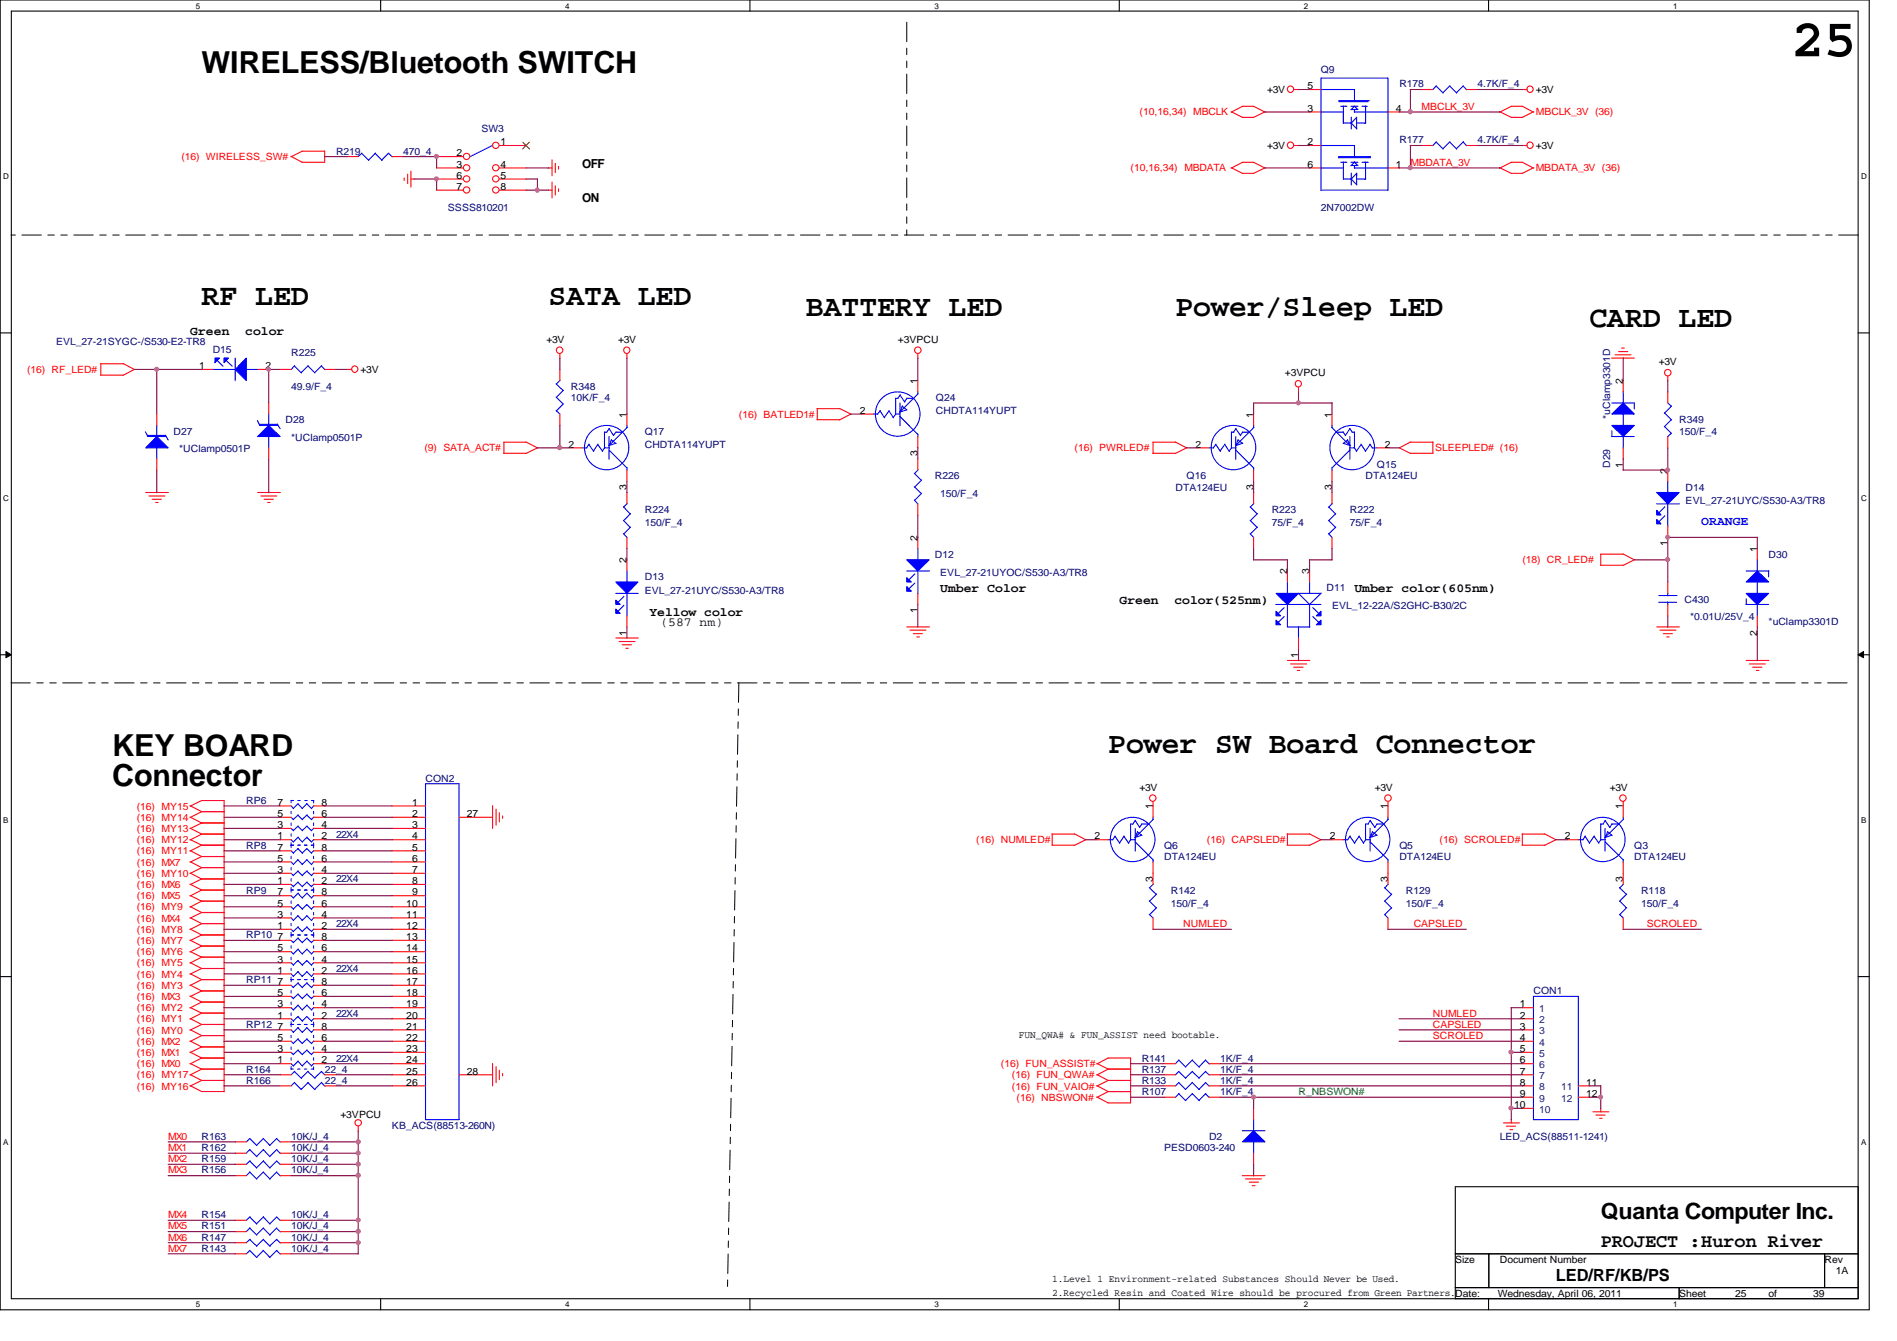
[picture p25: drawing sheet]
<svg xmlns="http://www.w3.org/2000/svg" width="297mm" height="210mm" viewBox="0 0 297 210" stroke-linecap="round" stroke-linejoin="round" font-family="sans-serif">
<defs><g id="words">
<text font-size="8.4" x="280.5" y="8.8">25</text>
<g font-size="4.7">
<text x="31.6" y="11.4">WIRELESS/Bluetooth SWITCH</text>
<text x="31.6" y="47.8">RF LED</text>
<text x="85.9" y="47.8">SATA LED</text>
<text x="126.2" y="49.5">BATTERY LED</text>
<text x="184.1" y="49.5">Power/Sleep LED</text>
<text x="248.9" y="51.2">CARD LED</text>
<text x="17.6" y="118.3">KEY BOARD</text>
<text x="173.5" y="117.9">Power SW Board Connector</text>
<text x="17.6" y="123">Connector</text>
</g>
<text font-size="3.5" x="250.7" y="190.8">Quanta Computer Inc.</text>
<text font-size="3" x="250.7" y="195.2">PROJECT :Huron River</text>
<text font-size="2.6" x="243.6" y="200.4">LED/RF/KB/PS</text>
<g font-size="1.9">
<text x="91.1" y="26.3">OFF</text>
<text x="91.1" y="31.6">ON</text>
<text x="29.8" y="52.4">Green</text>
<text x="38.4" y="52.4">color</text>
<text x="147.2" y="92.7">Umber Color</text>
<text x="175.3" y="94.5">Green</text>
<text x="183.9" y="94.5">color(525nm)</text>
<text x="212.1" y="92.7">Umber color(605nm)</text>
<text x="101.7" y="96.4">Yellow color</text>
<text x="103.4" y="97.9">(587 nm)</text>
</g>
<text font-size="1.9" fill="#00f" x="266.4" y="82.2">ORANGE</text>
<g font-size="1.6" fill="#000080">
<text x="206.8" y="11.4">Q9</text>
<text x="219.1" y="13.7">R178</text>
<text x="231.3" y="13.7">4.7K/F_4</text>
<text x="75.4" y="20.7">SW3</text>
<text x="219.1" y="22.4">R177</text>
<text x="231.3" y="22.4">4.7K/F_4</text>
<text x="52.6" y="24.2">R219</text>
<text x="63.1" y="24.2">470_4</text>
<text x="70.1" y="33">SSSS810201</text>
<text x="206.8" y="33">2N7002DW</text>
<text x="8.8" y="54">EVL_27-21SYGC-/S530-E2-TR8</text>
<text x="33.3" y="55.2">D15</text>
<text x="45.6" y="55.8">R225</text>
<text x="45.6" y="61">49.9/F_4</text>
<text x="89.4" y="61">R348</text>
<text x="89.4" y="62.8">10K/F_4</text>
<text x="146.6" y="62.8">Q24</text>
<text x="146.6" y="64.9">CHDTA114YUPT</text>
<text x="252.1" y="65.5" transform="rotate(-90 252.1 65.5)">*uClamp3301D</text>
<text x="27.2" y="68">D27</text>
<text x="28.1" y="70.8">*UClamp0501P</text>
<text x="44.7" y="66.3">D28</text>
<text x="45.6" y="69.1">*UClamp0501P</text>
<text x="101" y="68">Q17</text>
<text x="101" y="70.1">CHDTA114YUPT</text>
<text x="262.9" y="66.3">R349</text>
<text x="262.9" y="68">150/F_4</text>
<text x="146.4" y="75">R226</text>
<text x="147.2" y="77.9">150/F_4</text>
<text x="184.1" y="76.8">DTA124EU</text>
<text x="185.8" y="75">Q16</text>
<text x="213.8" y="75">DTA124EU</text>
<text x="215.6" y="73.3">Q15</text>
<text x="252.1" y="73.2" transform="rotate(-90 252.1 73.2)">D29</text>
<text x="263.9" y="76.8">D14</text>
<text x="101" y="80.3">R224</text>
<text x="101" y="82.4">150/F_4</text>
<text x="199.1" y="80.3">R223</text>
<text x="199.1" y="82.4">75/F_4</text>
<text x="211.4" y="80.3">R222</text>
<text x="211.4" y="82.4">75/F_4</text>
<text x="263.9" y="78.9">EVL_27-21UYC/S530-A3/TR8</text>
<text x="146.4" y="87.3">D12</text>
<text x="276.9" y="87.3">D30</text>
<text x="101" y="90.8">D13</text>
<text x="101" y="92.9">EVL_27-21UYC/S530-A3/TR8</text>
<text x="147.2" y="90.1">EVL_27-21UYOC/S530-A3/TR8</text>
<text x="207.7" y="92.5">D11</text>
<text x="208.6" y="95.4">EVL_12-22A/S2GHC-B30/2C</text>
<text x="263.8" y="94.3">C430</text>
<text x="264.7" y="97.1">*0.01U/25V_4</text>
<text x="276.9" y="97.8">*uClamp3301D</text>
<text x="38.6" y="125.9">RP6</text>
<text x="66.6" y="122.3">CON2</text>
<text x="52.6" y="131.1">22X4</text>
<text x="38.6" y="132.9">RP8</text>
<text x="182.3" y="132.9">Q6</text>
<text x="182.3" y="134.6">DTA124EU</text>
<text x="219.1" y="132.9">Q5</text>
<text x="219.1" y="134.6">DTA124EU</text>
<text x="255.9" y="132.9">Q3</text>
<text x="255.9" y="134.6">DTA124EU</text>
<text x="38.6" y="139.9">RP9</text>
<text x="52.6" y="138.1">22X4</text>
<text x="183.3" y="139.9">R142</text>
<text x="183.3" y="142">150/F_4</text>
<text x="220.1" y="139.9">R129</text>
<text x="220.1" y="142">150/F_4</text>
<text x="257" y="139.9">R118</text>
<text x="257" y="142">150/F_4</text>
<text x="38.6" y="146.9">RP10</text>
<text x="52.6" y="145.1">22X4</text>
<text x="38.6" y="153.9">RP11</text>
<text x="52.6" y="152.1">22X4</text>
<text x="240.1" y="155.7">CON1</text>
<text x="38.6" y="160.9">RP12</text>
<text x="52.6" y="159.2">22X4</text>
<text x="38.6" y="167.9">R164</text>
<text x="50.8" y="167.9">22_4</text>
<text x="52.6" y="166.2">22X4</text>
<text x="178.8" y="166.2">R141</text>
<text x="178.8" y="167.9">R137</text>
<text x="191" y="166.2">1K/F_4</text>
<text x="191" y="167.9">1K/F_4</text>
<text x="38.6" y="169.7">R166</text>
<text x="50.8" y="169.7">22_4</text>
<text x="178.8" y="171.4">R107</text>
<text x="178.8" y="169.7">R133</text>
<text x="191" y="171.4">1K/F_4</text>
<text x="191" y="169.7">1K/F_4</text>
<text x="31.6" y="178.4">R163</text>
<text x="45.6" y="178.4">10K/J_4</text>
<text x="61.4" y="176.7">KB_ACS(88513-260N)</text>
<text x="189.3" y="178.4">D2</text>
<text x="234.9" y="178.4">LED_ACS(88511-1241)</text>
<text x="31.6" y="180.2">R162</text>
<text x="31.6" y="181.9">R159</text>
<text x="31.6" y="183.7">R156</text>
<text x="45.6" y="180.2">10K/J_4</text>
<text x="45.6" y="181.9">10K/J_4</text>
<text x="45.6" y="183.7">10K/J_4</text>
<text x="182.3" y="180.2">PESD0603-240</text>
<text x="31.6" y="190.7">R154</text>
<text x="45.6" y="190.7">10K/J_4</text>
<text x="31.6" y="192.4">R151</text>
<text x="31.6" y="196">R143</text>
<text x="31.6" y="194.2">R147</text>
<text x="45.6" y="192.4">10K/J_4</text>
<text x="45.6" y="196">10K/J_4</text>
<text x="45.6" y="194.2">10K/J_4</text>
</g>
<g font-size="1.6">
<text x="198.4" y="14.6">+3V</text>
<text x="204.7" y="14">5</text>
<text x="204.7" y="17.5">3</text>
<text x="218.6" y="17.5">4</text>
<text x="240.5" y="14.6">+3V</text>
<text x="78.4" y="22.7">1</text>
<text x="198.4" y="23.3">+3V</text>
<text x="204.7" y="22.7">2</text>
<text x="240.5" y="23.3">+3V</text>
<text x="71.5" y="24.5">2</text>
<text x="71.5" y="26.2">3</text>
<text x="71.5" y="28">6</text>
<text x="71.5" y="29.7">7</text>
<text x="78.4" y="26.2">4</text>
<text x="78.4" y="28">5</text>
<text x="78.4" y="29.7">8</text>
<text x="204.7" y="26.2">6</text>
<text x="218.6" y="26.2">1</text>
<text x="85.6" y="53.6">+3V</text>
<text x="96.8" y="53.6">+3V</text>
<text x="140.6" y="53.6">+3VPCU</text>
<text x="31.2" y="57.8">1</text>
<text x="41.6" y="57.8">2</text>
<text x="56.5" y="58.4">+3V</text>
<text x="201.2" y="58.9">+3VPCU</text>
<text x="259.8" y="57.1">+3V</text>
<text x="98.1" y="65.4" transform="rotate(-90 98.1 65.4)">1</text>
<text x="134.6" y="64.8">2</text>
<text x="143.7" y="60.1" transform="rotate(-90 143.7 60.1)">1</text>
<text x="196.3" y="65.4" transform="rotate(-90 196.3 65.4)">1</text>
<text x="208.5" y="65.4" transform="rotate(-90 208.5 65.4)">1</text>
<text x="254.1" y="60.1" transform="rotate(-90 254.1 60.1)">2</text>
<text x="89" y="70.1">2</text>
<text x="143.7" y="71.4" transform="rotate(-90 143.7 71.4)">3</text>
<text x="187.2" y="70.1">2</text>
<text x="216.8" y="70.1">2</text>
<text x="98.1" y="76.7" transform="rotate(-90 98.1 76.7)">3</text>
<text x="196.3" y="76.7" transform="rotate(-90 196.3 76.7)">3</text>
<text x="208.5" y="76.7" transform="rotate(-90 208.5 76.7)">3</text>
<text x="254.1" y="73.2" transform="rotate(-90 254.1 73.2)">1</text>
<text x="261.1" y="74.1" transform="rotate(-90 261.1 74.1)">2</text>
<text x="98.1" y="88.1" transform="rotate(-90 98.1 88.1)">2</text>
<text x="143.7" y="84.6" transform="rotate(-90 143.7 84.6)">2</text>
<text x="201.5" y="89.9" transform="rotate(-90 201.5 89.9)">2</text>
<text x="205" y="89.9" transform="rotate(-90 205 89.9)">3</text>
<text x="261.1" y="85.4" transform="rotate(-90 261.1 85.4)">1</text>
<text x="275.1" y="86.4" transform="rotate(-90 275.1 86.4)">1</text>
<text x="143.7" y="96" transform="rotate(-90 143.7 96)">1</text>
<text x="98.1" y="99.5" transform="rotate(-90 98.1 99.5)">1</text>
<text x="275.1" y="99.5" transform="rotate(-90 275.1 99.5)">2</text>
<text x="203.3" y="103" transform="rotate(-90 203.3 103)">1</text>
<text x="178.4" y="123.7">+3V</text>
<text x="215.3" y="123.7">+3V</text>
<text x="252" y="123.7">+3V</text>
<text x="43.5" y="131.4">1</text>
<text x="43.5" y="129.6">3</text>
<text x="43.5" y="127.9">5</text>
<text x="43.5" y="126.1">7</text>
<text x="50.3" y="131.4">2</text>
<text x="50.3" y="129.6">4</text>
<text x="50.3" y="127.9">6</text>
<text x="50.3" y="126.1">8</text>
<text x="64.5" y="129.6">3</text>
<text x="64.5" y="131.4">4</text>
<text x="64.5" y="127.9">2</text>
<text x="64.5" y="126.1">1</text>
<text x="73.1" y="127.9">27</text>
<text x="171.4" y="131.4">2</text>
<text x="180.5" y="126.7" transform="rotate(-90 180.5 126.7)">1</text>
<text x="208.2" y="131.4">2</text>
<text x="217.3" y="126.7" transform="rotate(-90 217.3 126.7)">1</text>
<text x="245" y="131.4">2</text>
<text x="254.1" y="126.7" transform="rotate(-90 254.1 126.7)">1</text>
<text x="43.5" y="136.7">3</text>
<text x="43.5" y="134.9">5</text>
<text x="43.5" y="133.1">7</text>
<text x="50.3" y="136.7">4</text>
<text x="50.3" y="134.9">6</text>
<text x="50.3" y="133.1">8</text>
<text x="64.5" y="133.1">5</text>
<text x="64.5" y="134.9">6</text>
<text x="64.5" y="136.7">7</text>
<text x="43.5" y="138.4">1</text>
<text x="43.5" y="143.6">3</text>
<text x="43.5" y="141.9">5</text>
<text x="43.5" y="140.2">7</text>
<text x="50.3" y="138.4">2</text>
<text x="50.3" y="143.6">4</text>
<text x="50.3" y="141.9">6</text>
<text x="50.3" y="140.2">8</text>
<text x="63.6" y="141.9">10</text>
<text x="63.6" y="143.6">11</text>
<text x="64.5" y="140.2">9</text>
<text x="64.5" y="138.4">8</text>
<text x="180.5" y="138" transform="rotate(-90 180.5 138)">3</text>
<text x="217.3" y="138" transform="rotate(-90 217.3 138)">3</text>
<text x="254.1" y="138" transform="rotate(-90 254.1 138)">3</text>
<text x="43.5" y="145.4">1</text>
<text x="43.5" y="148.9">5</text>
<text x="43.5" y="147.2">7</text>
<text x="50.3" y="145.4">2</text>
<text x="50.3" y="148.9">6</text>
<text x="50.3" y="147.2">8</text>
<text x="63.6" y="145.4">12</text>
<text x="63.6" y="147.2">13</text>
<text x="63.6" y="148.9">14</text>
<text x="43.5" y="152.4">1</text>
<text x="43.5" y="150.7">3</text>
<text x="43.5" y="155.9">5</text>
<text x="43.5" y="154.2">7</text>
<text x="50.3" y="152.4">2</text>
<text x="50.3" y="150.7">4</text>
<text x="50.3" y="155.9">6</text>
<text x="50.3" y="154.2">8</text>
<text x="63.6" y="150.7">15</text>
<text x="63.6" y="152.4">16</text>
<text x="63.6" y="154.2">17</text>
<text x="63.6" y="155.9">18</text>
<text x="43.5" y="159.4">1</text>
<text x="43.5" y="157.7">3</text>
<text x="43.5" y="161.2">7</text>
<text x="50.3" y="159.4">2</text>
<text x="50.3" y="157.7">4</text>
<text x="50.3" y="161.2">8</text>
<text x="63.6" y="157.7">19</text>
<text x="63.6" y="159.4">20</text>
<text x="63.6" y="161.2">21</text>
<text x="238" y="157.7">1</text>
<text x="238" y="159.4">2</text>
<text x="238" y="161.2">3</text>
<text x="43.5" y="166.5">1</text>
<text x="43.5" y="164.7">3</text>
<text x="43.5" y="162.9">5</text>
<text x="50.3" y="166.5">2</text>
<text x="50.3" y="164.7">4</text>
<text x="50.3" y="162.9">6</text>
<text x="63.6" y="162.9">22</text>
<text x="63.6" y="164.7">23</text>
<text x="63.6" y="166.5">24</text>
<text x="159.5" y="162.4">FUN_QWA# &amp; FUN_ASSIST need bootable.</text>
<text x="238" y="162.9">4</text>
<text x="238" y="164.7">5</text>
<text x="238" y="166.5">6</text>
<text x="63.6" y="168.2">25</text>
<text x="63.6" y="169.9">26</text>
<text x="73.1" y="168.2">28</text>
<text x="237.1" y="173.4">10</text>
<text x="238" y="168.2">7</text>
<text x="238" y="169.9">8</text>
<text x="238" y="171.7">9</text>
<text x="248.4" y="169.9">11</text>
<text x="248.4" y="171.7">12</text>
<text x="53.3" y="174.9">+3VPCU</text>
<text x="227.9" y="197.7">Size</text>
<text x="234.9" y="197.7">Document Number</text>
<text x="285.7" y="197.7">Rev</text>
<text x="164.8" y="200.7">1.Level 1 Environment-related Substances Should Never be Used.</text>
<text x="164.8" y="202.9">2.Recycled Resin and Coated Wire should be procured from Green Partners.Date:</text>
<text x="234.5" y="203">Wednesday, April 06, 2011</text>
<text x="262.9" y="203">Sheet</text>
<text x="271.7" y="203">25</text>
<text x="276.9" y="203">of</text>
<text x="283.9" y="203">39</text>
<text x="287.4" y="199.5">1A</text>
</g>
<g font-size="1.6" fill="#f00">
<text x="222.6" y="17.2">MBCLK_3V</text>
<text x="178.4" y="18.1">(10,16,34) MBCLK</text>
<text x="240.5" y="18.1">MBCLK_3V (36)</text>
<text x="28.4" y="25.1">(16) WIRELESS_SW#</text>
<text x="177" y="26.8">(10,16,34) MBDATA</text>
<text x="220.8" y="26">MBDATA_3V</text>
<text x="240.5" y="26.8">MBDATA_3V (36)</text>
<text x="4.2" y="58.4">(16) RF_LED#</text>
<text x="115.7" y="65.4">(16) BATLED1#</text>
<text x="66.5" y="70.7">(9) SATA_ACT#</text>
<text x="168.3" y="70.7">(16) PWRLED#</text>
<text x="224.7" y="70.7">SLEEPLED# (16)</text>
<text x="238.4" y="88.2">(18) CR_LED#</text>
<text x="21.4" y="132">(16) MY12</text>
<text x="21.4" y="130.3">(16) MY13</text>
<text x="21.4" y="128.5">(16) MY14</text>
<text x="21.4" y="126.7">(16) MY15</text>
<text x="152.9" y="132">(16) NUMLED#</text>
<text x="189" y="132">(16) CAPSLED#</text>
<text x="225.4" y="132">(16) SCROLED#</text>
<text x="21.4" y="137.2">(16) MY10</text>
<text x="21.4" y="133.7">(16) MY11</text>
<text x="21.4" y="135.5">(16) MX7</text>
<text x="21.4" y="139">(16) MX6</text>
<text x="21.4" y="142.5">(16) MY9</text>
<text x="21.4" y="140.8">(16) MX5</text>
<text x="21.4" y="146">(16) MY8</text>
<text x="21.4" y="144.3">(16) MX4</text>
<text x="21.4" y="149.5">(16) MY6</text>
<text x="21.4" y="147.8">(16) MY7</text>
<text x="185.3" y="145.1">NUMLED</text>
<text x="221.4" y="145.1">CAPSLED</text>
<text x="257.8" y="145.1">SCROLED</text>
<text x="21.4" y="153">(16) MY4</text>
<text x="21.4" y="151.3">(16) MY5</text>
<text x="21.4" y="154.8">(16) MY3</text>
<text x="21.4" y="160">(16) MY1</text>
<text x="21.4" y="158.3">(16) MY2</text>
<text x="21.4" y="156.5">(16) MX3</text>
<text x="21.4" y="161.8">(16) MY0</text>
<text x="224.4" y="160.9">CAPSLED</text>
<text x="224.4" y="159.2">NUMLED</text>
<text x="21.4" y="167">(16) MX0</text>
<text x="21.4" y="165.3">(16) MX1</text>
<text x="21.4" y="163.5">(16) MX2</text>
<text x="156.7" y="167">(16) FUN_ASSIST#</text>
<text x="224.4" y="162.6">SCROLED</text>
<text x="21.4" y="168.8">(16) MY17</text>
<text x="21.4" y="170.6">(16) MY16</text>
<text x="158.5" y="168.8">(16) FUN_QWA#</text>
<text x="158.5" y="170.6">(16) FUN_VAIO#</text>
<text x="159.2" y="172.3">(16) NBSWON#</text>
<text x="26.3" y="178.4">MX0</text>
<text x="26.3" y="183.7">MX3</text>
<text x="26.3" y="181.9">MX2</text>
<text x="26.3" y="180.2">MX1</text>
<text x="26.3" y="190.7">MX4</text>
<text x="26.3" y="192.4">MX5</text>
<text x="26.3" y="194.2">MX6</text>
<text x="26.3" y="196">MX7</text>
</g>
<g font-size="1.6" fill="#004080">
<text x="241" y="158.5">1</text>
<text x="241" y="160.2">2</text>
<text x="241" y="161.9">3</text>
<text x="241" y="163.7">4</text>
<text x="241" y="165.4">5</text>
<text x="241" y="167.2">6</text>
<text x="241" y="169">7</text>
<text x="241" y="170.7">8</text>
<text x="241" y="172.5">9</text>
<text x="244.5" y="170.7">11</text>
<text x="244.5" y="172.5">12</text>
<text x="241" y="174.2">10</text>
</g>
<text font-size="1.6" fill="#008000" x="203.3" y="171.4">R_NBSWON#</text>
<g font-size="1.3">
<text x="30.7" y="1.4">5</text>
<text x="88.5" y="1.4">4</text>
<text x="146.3" y="1.4">3</text>
<text x="204.2" y="1.4">2</text>
<text x="262" y="1.4">1</text>
<text x=".5" y="28.1">D</text>
<text x="291.4" y="28.1">D</text>
<text x=".5" y="78.4">C</text>
<text x="291.4" y="78.4">C</text>
<text x=".5" y="128.8">B</text>
<text x="291.4" y="128.8">B</text>
<text x=".5" y="179.2">A</text>
<text x="291.4" y="179.2">A</text>
<text x="30.7" y="204.6">5</text>
<text x="88.5" y="204.6">4</text>
<text x="146.3" y="204.6">3</text>
<text x="204.2" y="204.6">2</text>
<text x="262" y="204.6">1</text>
</g>
</g></defs>
<path d="M0 0h292.7v205h-292.7zM1.8 1.7h289.2v201.6h-289.2z" fill="none" stroke="#000" stroke-width=".17"/>
<g fill="#fff">
<path d="M30.7 .2h.7v1.4h-.7z"/>
<path d="M30.7 203.5h.7v1.4h-.7z"/>
</g>
<path d="M59.6 0v1.7M59.6 203.3v1.7" fill="none" stroke="#000" stroke-width=".17"/>
<g fill="#fff">
<path d="M88.5 .2h.7v1.4h-.7z"/>
<path d="M88.5 203.5h.7v1.4h-.7z"/>
</g>
<path d="M117.4 0v1.7M117.4 203.3v1.7" fill="none" stroke="#000" stroke-width=".17"/>
<g fill="#fff">
<path d="M146.3 .2h.7v1.4h-.7z"/>
<path d="M146.3 203.5h.7v1.4h-.7z"/>
</g>
<path d="M175.3 0v1.7M175.3 203.3v1.7" fill="none" stroke="#000" stroke-width=".17"/>
<g fill="#fff">
<path d="M204.2 .2h.6v1.4h-.6z"/>
<path d="M204.2 203.5h.6v1.4h-.6z"/>
</g>
<path d="M233.1 0v1.7M233.1 203.3v1.7" fill="none" stroke="#000" stroke-width=".17"/>
<g fill="#fff">
<path d="M262 .2h.7v1.4h-.7z"/>
<path d="M262 203.5h.7v1.4h-.7z"/>
<path d="M.5 26.9h.9v1.4h-.9z"/>
<path d="M291.4 26.9h.9v1.4h-.9z"/>
<path d="M.5 77.3h.9v1.4h-.9z"/>
<path d="M291.4 77.3h.9v1.4h-.9z"/>
</g>
<path d="M0 52.1h1.8M291 52.1h1.7" fill="none" stroke="#000" stroke-width=".17"/>
<g fill="#fff">
<path d="M.5 127.7h.8v1.4h-.8z"/>
<path d="M291.4 127.7h.8v1.4h-.8z"/>
</g>
<path d="M0 102.5h1.8M291 102.5h1.7" fill="none" stroke="#000" stroke-width=".17"/>
<path d="M.9 102l.9 .5-.9 .5zM291 102.5l.8-.5v1z" fill="#000"/>
<path d="M.9 102l.9 .5-.9 .5zM291 102.5l.8-.5v1z" fill="none" stroke="#000" stroke-width=".16"/>
<g fill="#fff">
<path d="M.5 178.1h.8v1.4h-.8z"/>
<path d="M291.4 178.1h.8v1.4h-.8z"/>
</g>
<path d="M0 152.9h1.8M291 152.9h1.7M227.9 185.8h63.1v17.5h-63.1zM227.9 196.3h63.1M233.1 196.3v5.2M285.7 196.3v5.2M227.9 201.5h63.1M262.9 201.5v1.8" fill="none" stroke="#000" stroke-width=".17"/>
<path d="M142 3.5v33.3M291 36.8h-289.3M115.7 106.9l-1.8 94.7M289.2 106.9h-287.5" fill="none" stroke="#000" stroke-width=".16" stroke-dasharray="3 1 1 1 1 1"/>
<g fill="none" stroke="#f00" stroke-width=".17">
<path d="M192.8 17.5l1.8 .9M194.5 16.6h1.8l1.8 1M194.6 16.6l-1.8 1M198.1 17.5l-1.8 .9h-1.8M202.6 14h.8M234.8 17.5l1.8 .9h1.8M238.3 14h.8M238.4 16.6l1.8 1M238.4 16.6h-1.8l-1.8 1M240.2 17.5l-1.8 .9M45.5 24.5l1.8 .9M47.3 23.7h3.5"/>
<path d="M47.3 23.7l-1.8 .9M50.8 23.6v1.8h-3.5M63.3 27.9v.3M63.8 27.3v1.4M64.3 26.8v2.5M64.3 28h.6M85.8 29.8h.6M85.8 26.3h.6M86.4 25v2.5M86.4 28.5v2.5M86.9 25.6v1.4M86.9 29.1v1.4"/>
<path d="M87.5 26v.5M87.5 29.5v.5M192.8 26.2l1.8 .9M194.5 25.4h1.8l1.8 .9M194.6 25.4l-1.8 .9M198.1 26.2l-1.8 .9h-1.8M202.6 22.8h.8M234.8 26.2l1.8 .9h1.8M238.3 22.8h.8M238.4 25.4l1.8 .9M238.4 25.4h-1.8l-1.8 .9M240.2 26.2l-1.8 .9"/>
<path d="M15.7 58.7h3.6M15.7 56.9h3.6M15.8 56.9v1.8M19.3 56.9l1.7 .9-1.7 1M54.3 57.8h.8M87.7 55.4v.7M98.2 55.4v.7M143.7 55.4v.7M252.3 56h3.6M252.9 55.5h2.5M253.4 55h1.5M253.9 54.5h.4"/>
<path d="M261.2 58.9v.7M22.8 77.1h3.6M23.3 77.6h2.5M23.8 78.1h1.5M24.4 78.7h.4M40.3 77.1h3.6M40.8 77.6h2.5M41.4 78.1h1.4M41.9 78.7h.4M78.9 69.2h3.5M78.9 71h3.5M78.9 69.2v1.8"/>
<path d="M82.3 69.2l1.9 .9-1.9 .9M127.9 65.7h3.6M127.9 64h3.6M128 63.9v1.8M131.4 63.9l1.8 .9-1.8 .9M180.5 69.2h3.6M180.5 71h3.6M180.5 69.2v1.8M184 69.2l1.8 .9-1.8 .9M203.3 60.6v.8M220.8 69.2h3.6M220.8 71h3.6"/>
<path d="M220.9 69.2l-1.8 .9 1.8 .9M224.4 69.2v1.8M96.4 99.9h3.5M142 98.1h3.5M142.5 98.6h2.5M143 99.2h1.4M143.5 99.7h.5M250.6 86.7h3.6M250.6 88.5h3.6M250.7 86.7v1.8M254.1 86.7l1.8 .9-1.8 .9M259.4 98.1h3.6"/>
<path d="M259.9 98.6h2.5M260.4 99.2h1.5M261 99.7h.4M96.9 100.4h2.5M97.4 100.9h1.5M98 101.5h.4M201.6 103.4h3.5M202.1 103.9h2.5M202.6 104.4h1.4M203.2 104.9h.3M273.4 103.4h3.6M273.9 103.9h2.5"/>
<path d="M274.4 104.4h1.5M275 104.9h.4M29.8 129.6l1.8 1-1.8 .9M29.8 131.4l1.8 .9-1.8 .9M29.8 127.9l1.8 .9-1.8 .9M29.8 126.1l1.8 .9-1.8 1M29.8 136.7l1.8 .9-1.8 .9M29.8 138.4l1.8 .9-1.8 1M29.8 134.9l1.8 .9-1.8 .9M29.8 133.1l1.8 1-1.8 .9M31.5 132.3h3.6M31.5 130.6h3.6"/>
<path d="M31.5 125.3h3.6v45.6M31.5 128.8h3.6M31.5 127h3.6M31.5 137.6h3.6M31.5 139.3h3.6M31.5 135.8h3.6M31.5 134.1h3.6M31.6 125.3l-1.8 .9M77.1 126.1v3.6M77.7 126.7v2.5M78.2 127.2v1.5M78.7 127.7v.4"/>
<path d="M164.7 132.3h3.6M164.7 130.6h3.6M164.8 130.5v1.8M168.2 130.5l1.8 .9-1.8 .9M180.5 125.5v.7M201.5 132.3h3.6M201.5 130.6h3.6M201.6 130.5v1.8M205 130.5l1.8 .9-1.8 .9M217.3 125.5v.7M238.3 132.3h3.6M238.3 130.6h3.6"/>
<path d="M238.4 130.5v1.8M241.8 130.5l1.8 .9-1.8 .9M254.2 125.5v.7M29.8 143.6l1.8 1-1.8 .9M29.8 145.4l1.8 .9-1.8 .9M29.8 141.9l1.8 .9-1.8 .9M29.8 140.2l1.8 .9-1.8 .9M29.8 150.7l1.8 .9-1.8 .9M29.8 152.4l1.8 .9-1.8 1M29.8 148.9l1.8 .9-1.8 .9M29.8 147.2l1.8 .9-1.8 .9M29.8 157.7l1.8 .9-1.8 .9"/>
<path d="M29.8 159.4l1.8 1-1.8 .8M29.8 155.9l1.8 .9-1.8 1M29.8 154.2l1.8 .9-1.8 .9M31.5 144.6h3.6M31.5 146.3h3.6M31.5 142.8h3.6M31.5 141.1h3.6M31.5 151.6h3.6M31.5 153.3h3.6M31.5 149.8h3.6M31.5 148.1h3.6M31.5 158.6h3.6"/>
<path d="M31.5 156.8h3.6M31.5 155.1h3.6M29.8 164.7l1.8 .9-1.8 .9M29.8 166.5l1.8 .8-1.8 1M29.8 162.9l1.8 1-1.8 .9M29.8 161.2l1.8 .9-1.8 .9M29.8 168.2l1.8 .9-1.8 .9M29.8 169.9l1.8 1M31.5 160.4h3.6M31.5 165.6h3.6M31.5 167.3h3.6M31.5 163.9h3.6"/>
<path d="M31.5 162.1h3.6M31.5 169.1h3.6M31.5 170.9h3.6M56.1 176.3v.7M77.1 166.5v3.5M77.7 167v2.5M78.2 167.5v1.5M78.7 168v.4M171.7 171.7l1.8 .9M171.7 169.9l1.8 1-1.8 .9M171.7 166.5l1.8 .8-1.8 1M171.7 168.2l1.8 .9-1.8 .9"/>
<path d="M173.5 165.6h3.5v7h-3.5M173.5 167.3h3.5M173.5 169.1h3.5M173.5 170.9h3.5M173.5 165.6l-1.8 .9M235.4 175.8h2.5M235.9 176.3h1.4M236.4 176.8h.5M236.6 175.2v.6M249.4 174h2.5M249.9 174.5h1.4M250.5 175h.4"/>
<path d="M250.7 173.4v.6M194.5 184h3.6M195 184.5h2.5M195.6 185h1.5M196.1 185.6h.4"/>
<circle cx="202.1" cy="14" r=".5"/>
<circle cx="239.6" cy="14" r=".5"/>
<circle cx="202.1" cy="22.7" r=".5"/>
<circle cx="239.6" cy="22.7" r=".5"/>
<circle cx="55.5" cy="57.8" r=".5"/>
<circle cx="87.6" cy="54.8" r=".51"/>
<circle cx="98.1" cy="54.8" r=".5"/>
<circle cx="143.7" cy="54.8" r=".51"/>
<circle cx="261.1" cy="58.3" r=".51"/>
<circle cx="203.3" cy="60.1" r=".5"/>
<circle cx="180.5" cy="124.9" r=".51"/>
<circle cx="217.3" cy="124.9" r=".51"/>
<circle cx="254.1" cy="124.9" r=".51"/>
<circle cx="56.1" cy="175.7" r=".5"/>
</g>
<path d="M96.4 91.1h3.5l-1.7 1.8z" fill="#00f"/>
<path d="M96.4 91.1h3.5l-1.7 1.8z" fill="none" stroke="#00f" stroke-width=".17"/>
<path d="M96.4 93.9l.7 .7h-.7z" fill="#00f"/>
<path d="M96.4 93.9l.7 .7h-.7z" fill="none" stroke="#00f" stroke-width=".17"/>
<path d="M96.4 95.3l.7 .7h-.7z" fill="#00f"/>
<g fill="none" stroke="#00f" stroke-width=".17">
<path d="M143.2 78.3l.5 .6M143.2 76.2l1.1 1.1M143.2 74.1l1.1 1.1M143.8 73.5l-.6 .6M144.3 77.2l-1.1 1.1M144.3 75.1l-1.1 1.1M195.7 79.3l1.1 1.1M196.3 78.8l-.5 .6M96.4 95.3l.7 .7h-.7zM96.4 92.9h3.5M97.7 93.3l-.9 1M97.7 94.7l-.9 1"/>
<path d="M98.2 89.4v1.7M98.2 92.9v3.5M195.7 83.5l.6 .6M195.7 81.4l1.1 1.1M196.9 82.5l-1.1 1.1M196.9 80.4l-1.1 1.1M210.4 131.4h.7M211.4 130.9l.7 1.1M211.4 130.9l-.4 .5M212.8 130.9l.7 1.1M212.8 130.9l-.7 1.1M213.8 128.9v2.5h.8"/>
<path d="M213.8 129h.4M213.9 131.4l-.4 .6M214.5 129.7v3.5M214.5 131.8l2.9 2.8M214.5 128.4l.8 1.1M214.6 128.4l-.4 .6M214.9 130.2l.7 .6M214.9 130.2l-.4 .9M215.6 129h1.1M215.6 128.9l-.3 .6M217.3 127.9v.4M217.3 134.6v.4"/>
<path d="M217.4 128.2l-2.9 2.9 1.1-.4"/>
<circle cx="214.2" cy="131.4" r="3.5"/>
</g>
<path d="M143.7 71.8v1.8M143.7 78.9v1.7M196.3 77.1v1.8M98.2 87.6v1.8M98.2 96.4v1.7M196.3 84.1v1.8M208.6 131.4h1.8M217.3 126.2v1.7M217.3 134.9v1.8" fill="none" stroke="#f00" stroke-width=".17"/>
<path d="M38.6 56v3.6l-1.8-1.8z" fill="#00f"/>
<path d="M38.6 56v3.6l-1.8-1.8z" fill="none" stroke="#00f" stroke-width=".17"/>
<path d="M35.1 56h.7l-.7 .8z" fill="#00f"/>
<path d="M35.1 56h.7l-.7 .8z" fill="none" stroke="#00f" stroke-width=".17"/>
<path d="M33.7 56h.7l-.7 .8z" fill="#00f"/>
<path d="M33.3 57.8h3.5M33.7 56h.7l-.7 .8zM34 56.4l.9 .9M35.4 56.4l1 .9M36.8 56v3.6M38.5 57.8h1.8" fill="none" stroke="#00f" stroke-width=".17"/>
<path d="M31.6 57.8h1.7M40.3 57.8h1.8" fill="none" stroke="#f00" stroke-width=".17"/>
<path d="M142 87.6h3.5l-1.8 1.8z" fill="#00f"/>
<path d="M142 87.6h3.5l-1.8 1.8z" fill="none" stroke="#00f" stroke-width=".17"/>
<path d="M142 90.4l.7 .7h-.7z" fill="#00f"/>
<path d="M142 90.4l.7 .7h-.7z" fill="none" stroke="#00f" stroke-width=".17"/>
<path d="M142 91.8l.7 .7h-.7z" fill="#00f"/>
<g fill="none" stroke="#00f" stroke-width=".17">
<path d="M56.6 24l1.1 1.1M56.7 24l-.6 .5M58.8 24l1 1.1M58.8 24l-1.1 1.1M60.8 24l.6 .6M60.9 24l-1.1 1.1M46.1 57.3l1.1 1.1M46.1 57.2l-.5 .6M48.2 57.3l1.1 1.1M48.3 57.2l-1.1 1.1M50.3 57.3l.6 .6M50.4 57.2l-1.1 1.1"/>
<path d="M208.5 66.9l2.9 2.9-1-.4M208.6 66.5v.4M208.6 73.2v.4M209.3 67.6h1.1M210.3 67.6l.4 .6M211 68.8l.4 .9M211 68.9l-.7 .5M211.3 67.1l.4 .5M211.4 68.3v3.6M211.4 70.4l-2.9 2.9M211.4 67.1l-.8 1.1M211.7 67.6h.4"/>
<path d="M212 70.1l.4 .5M212.1 67.6v2.5h-.8M213.1 69.5l.7 1.1M213.1 69.6l-.7 1.1M214.5 69.5l.4 .6M214.5 69.6l-.7 1.1M214.8 70.1h.8M142 91.8l.7 .7h-.7zM142 89.4h3.5M143.3 89.8l-1 1M143.3 91.3l-1 .9M143.7 85.9v1.8"/>
<path d="M143.7 89.4v3.5M173.5 131.4h.8M174.6 130.9l.7 1.1M174.6 130.9l-.4 .5M176 130.9l.7 1.1M176 130.9l-.7 1.1M177 128.9v2.5h.8M177 129h.4M177.1 131.4l-.4 .6M177.8 129.7v3.5M177.8 131.8l2.8 2.8M177.8 128.4l.7 1.1"/>
<path d="M177.8 128.4l-.4 .6M178.1 130.2l.7 .6M178.1 130.2l-.3 .9M178.8 129h1.1M178.8 128.9l-.4 .6M180.5 127.9v.4M180.5 134.6v.4M180.6 128.2l-2.9 2.9 1.1-.4"/>
<circle cx="211.7" cy="70.1" r="3.5"/>
<circle cx="177.4" cy="131.4" r="3.5"/>
</g>
<path d="M54.4 24.5h1.7M61.4 24.5h1.7M43.9 57.8h1.7M50.8 57.8h1.8M208.6 64.8v1.8M208.6 73.6v1.8M215.6 70.1h1.7M143.7 84.1v1.8M143.7 92.9v1.7M171.8 131.4h1.7M180.5 126.2v1.7M180.5 134.9v1.8" fill="none" stroke="#f00" stroke-width=".17"/>
<path d="M199.8 95.7l.7 .7h-.7z" fill="#00f"/>
<path d="M199.8 95.7l.7 .7h-.7z" fill="none" stroke="#00f" stroke-width=".17"/>
<path d="M199.8 97.1l.7 .7h-.7z" fill="#00f"/>
<path d="M199.8 97.1l.7 .7h-.7z" fill="none" stroke="#00f" stroke-width=".17"/>
<path d="M206.8 97.1v.7h-.7z" fill="#00f"/>
<path d="M206.8 97.1v.7h-.7z" fill="none" stroke="#00f" stroke-width=".17"/>
<path d="M206.8 95.7v.7h-.7z" fill="#00f"/>
<path d="M206.8 95.7v.7h-.7z" fill="none" stroke="#00f" stroke-width=".17"/>
<path d="M199.8 92.9h3.5l-1.7 1.7z" fill="#00f"/>
<g fill="none" stroke="#00f" stroke-width=".17">
<path d="M206.8 14h5.3v1.8M206.8 17.5h3.6M206.8 12.2h10.5v17.6h-10.5zM209.6 15.7h4.8M209.6 15.9h4.6M209.9 16.6h1M210.4 16.6v2.7M210.4 19.3h1.2M211.5 16.6h1.1M211.6 18.3v1.9M211.6 17.1h1M212 17.5h5.3"/>
<path d="M212 16.6l.6 .5M212.1 17.1v.5M212.1 16.6l-.6 .6M212.4 19.3h1.5M212.4 18.5v1.7M212.5 18.3l-.9 1 .9 .9M213.3 16.6h.8M213.8 16.6v2.7M77.2 22.7l-3.6 1.8M206.8 26.3h3.6M206.8 22.8h5.3v1.8M209.6 24.7h5"/>
<path d="M209.9 25.4h1M210.4 25.4v2.7M210.4 28h1.2M211.5 25.4h1.1M211.6 25.9h1M211.6 27.1v1.9M212 26.3h5.3M212 25.4l.6 .5M212.1 25.9v.4M212.1 25.4l-.6 .6M212.4 28h1.5M212.4 27.1v1.8"/>
<path d="M212.5 27.1l-.9 .9 .9 1M213.3 25.4h.9M213.8 25.4v2.6M214.5 24.5h-4.9v.2M214.5 24.5v.2M224.9 22.2l1.1 1.1M224.9 22.2l-.5 .6M227 22.2l1.1 1.1M227 22.2l-1.1 1.1M229.1 22.2l.6 .6M229.1 22.2l-1.1 1.1M136.7 64.8h.8"/>
<path d="M137.8 64.3l.7 1.1M137.8 64.3l-.4 .5M139.2 64.3l.7 1.1M139.2 64.3l-.7 1.1M140.2 62.3v2.5h.8M140.2 62.4h.4M140.3 64.8l-.4 .6M140.9 63.1v3.5M140.9 65.2l2.9 2.8M140.9 61.8l.8 1.1M141 61.8l-.4 .6M141.3 63.6l.7 .6"/>
<path d="M141.3 63.5l-.4 1M142 62.4h1.1M142 62.3l-.4 .6M143.7 61.3v.4M143.7 68v.4M143.8 61.6l-2.9 2.9 1.1-.4M199.8 94.6h7M199.8 92.9h3.5l-1.7 1.7zM201.1 96.5l-1 .9M201.1 95.1l-1 .9M201.6 91.1v1.8M201.6 94.6v3.6"/>
<path d="M201.6 98.1h3.5M203.3 92.9h3.5M203.3 92.9l1.8 1.8M203.3 98.1v1.8M205.1 91.1v1.8M205.6 95.1l.9 .9M205.6 96.5l.9 .9M206.9 92.8l-1.8 1.8v3.6M240.1 156h7v19.3h-7z"/>
<circle cx="140.6" cy="64.8" r="3.5"/>
</g>
<g fill="none" stroke="#f00" stroke-width=".17">
<path d="M205.1 14h1.7M205.1 17.5h1.7M217.3 17.5h1.8M68.4 26.3h4.2M68.4 24.5h4.2M68.4 28h4.2M68.4 29.8h4.2M78.2 26.3h4.2M78.2 22.8h4.2M78.2 28h4.2M78.2 29.8h4.2M205.1 26.3h1.7"/>
<path d="M205.1 22.8h1.7M217.3 26.3h1.8M222.6 22.8h1.8M229.6 22.8h1.7M143.7 59.6v1.7M135 64.8h1.7M143.7 68.3v1.8M201.6 89.4v1.7M203.3 99.9v1.7M205.1 89.4v1.7M238.4 157.7h1.7M238.4 159.5h1.7"/>
<path d="M238.4 161.2h1.7M238.4 163h1.7M238.4 164.7h1.7M238.4 166.5h1.7M238.4 168.2h1.7M238.4 170h1.7M238.4 171.7h1.7M238.4 173.5h1.7M247.1 170h1.8M247.1 171.7h1.8"/>
<circle cx="73.1" cy="26.3" r=".5"/>
<circle cx="73.1" cy="24.5" r=".5"/>
<circle cx="73.1" cy="28" r=".5"/>
<circle cx="73.1" cy="29.7" r=".5"/>
<circle cx="77.6" cy="28" r=".5"/>
<circle cx="77.6" cy="26.3" r=".5"/>
<circle cx="77.6" cy="22.7" r=".5"/>
<circle cx="77.6" cy="29.7" r=".5"/>
</g>
<path d="M81.9 22.3l1 1M82.9 22.3l-1.1 1" fill="none" stroke="#804000" stroke-width=".16"/>
<path d="M259.4 77.1h3.5l-1.7 1.8z" fill="#00f"/>
<path d="M259.4 77.1h3.5l-1.7 1.8z" fill="none" stroke="#00f" stroke-width=".17"/>
<path d="M259.4 79.9l.7 .7h-.7z" fill="#00f"/>
<path d="M259.4 79.9l.7 .7h-.7z" fill="none" stroke="#00f" stroke-width=".17"/>
<path d="M259.4 81.3l.7 .7h-.7z" fill="#00f"/>
<g fill="none" stroke="#00f" stroke-width=".17">
<path d="M224.9 13.5l1.1 1.1M224.9 13.4l-.5 .6M227 13.5l1.1 1.1M227 13.4l-1.1 1.1M229.1 13.5l.6 .6M229.1 13.4l-1.1 1.1M91.1 70.1h.8M92.2 69.6l.8 1.1M92.2 69.5l-.3 .6M93.6 69.6l.8 1.1M93.6 69.5l-.7 1.1M94.7 67.6v2.5h.7"/>
<path d="M94.7 67.6h.3M94.7 70.1l-.4 .5M95.4 68.3v3.6M95.4 70.4l2.8 2.9M95.4 67.1l.7 1.1M95.4 67.1l-.4 .5M95.7 68.9l.8 .5M95.8 68.8l-.4 .9M96.4 67.6h1.1M96.5 67.6l-.4 .6M98.2 66.5v.4M98.2 73.2v.4"/>
<path d="M98.2 66.9l-2.9 2.9 1.1-.4M208 79.3l1.1 1.1M208.6 78.8l-.5 .6M259.4 78.9h3.6M260.7 79.3l-.9 1M261.2 75.4v1.7M261.2 78.9v3.5M208 83.5l.6 .6M208 81.4l1.1 1.1M209.2 82.5l-1.1 1.1M209.2 80.4l-1.1 1.1M259.4 81.3l.7 .7h-.7z"/>
<path d="M259.7 94.3h2.8M259.8 93.2h2.8M260.7 80.7l-.9 1M261.2 92.9v.4M261.2 94.2v.4M45.5 139.3h.5M45.6 132.2v.5M45.6 134v.4M45.6 135.8v.4M45.6 137.5v.4M45.6 138.9v.8M45.6 132.3h.4"/>
<path d="M45.6 138.4l.4 .4M45.6 136.7l.4 .4M45.6 134.9l.4 .4M45.6 133.2l.4 .4M46.6 139.3h.4M46.6 132.3h.4M46.6 138.1l.8 .7M46.6 136.4l.8 .7M46.6 134.6l.8 .7M46.6 132.8l.8 .8M46.6 139.8l.8 .8M46.7 138l-.8 .8"/>
<path d="M46.7 136.3l-.8 .7M46.7 134.5l-.8 .8M46.7 132.8l-.8 .7M46.7 139.8l-.8 .7M47.7 139.3h.4M47.7 132.3h.4M48 138.1l.8 .7M48 136.4l.8 .7M48 134.6l.8 .7M48 132.8l.8 .8M48 139.8l.8 .8M48.1 138l-.8 .8"/>
<path d="M48.1 136.3l-.8 .7M48.1 134.5l-.8 .8M48.1 132.8l-.8 .7M48.1 139.8l-.8 .7M48.7 139.3h.4M48.8 132.3h.3M49.1 132.3v.4M49.1 134v.4M49.1 135.8v.4M49.1 137.5v.4M49.1 139v.7M49.1 138.4l-.3 .4"/>
<path d="M49.1 136.7l-.3 .3M49.1 134.9l-.3 .4M49.1 133.1l-.3 .4M66.6 122.7h5.3v52.6h-5.3zM180 138.9l1.1 1.1M180.6 138.4l-.6 .6M181.1 140l-1.1 1.1M216.8 138.9l1.1 1.1M217.4 138.4l-.6 .6M217.9 140l-1.1 1.1M45.5 146.3h.5M45.5 153.3h.5"/>
<path d="M45.6 141v.4M45.6 142.8v.4M45.6 144.5v.4M45.6 145.9v.8M45.6 148v.4M45.6 149.8v.4M45.6 151.6v.3M45.6 153v.7M45.6 155.1v.3M45.6 156.8v.4M45.6 158.5v.5M45.6 159.9v.8"/>
<path d="M45.6 145.5l.4 .3M45.6 143.7l.4 .4M45.6 141.9l.4 .4M45.6 140.2l.4 .4M45.6 152.4l.4 .5M45.6 150.7l.4 .4M45.6 149l.4 .4M45.6 147.2l.4 .4M45.6 159.5l.4 .4M45.6 157.7l.4 .4M45.6 156l.4 .3M45.6 154.2l.4 .4"/>
<path d="M46.6 146.3h.4M46.6 153.3h.4M46.6 145.1l.8 .7M46.6 143.3l.8 .8M46.6 141.6l.8 .7M46.6 152.1l.8 .8M46.6 150.4l.8 .7M46.6 148.6l.8 .8M46.6 146.9l.8 .7M46.6 159.1l.8 .8M46.6 157.4l.8 .7M46.6 155.6l.8 .7"/>
<path d="M46.6 153.9l.8 .7M46.7 145.1l-.8 .7M46.7 143.3l-.8 .8M46.7 141.6l-.8 .7M46.7 152.1l-.8 .7M46.7 150.3l-.8 .7M46.7 148.5l-.8 .8M46.7 146.8l-.8 .7M46.7 159.1l-.8 .7M46.7 157.3l-.8 .8M46.7 155.6l-.8 .7M46.7 153.8l-.8 .8"/>
<path d="M47.7 146.3h.4M47.7 153.3h.4M48 145.1l.8 .7M48 143.3l.8 .8M48 141.6l.8 .7M48 152.1l.8 .8M48 150.4l.8 .7M48 148.6l.8 .8M48 146.9l.8 .7M48 159.1l.8 .8M48 157.4l.8 .7M48 155.6l.8 .7"/>
<path d="M48 153.9l.8 .7M48.1 145.1l-.8 .7M48.1 143.3l-.8 .8M48.1 141.6l-.8 .7M48.1 152.1l-.8 .7M48.1 150.3l-.8 .7M48.1 148.5l-.8 .8M48.1 146.8l-.8 .7M48.1 159.1l-.8 .7M48.1 157.3l-.8 .8M48.1 155.6l-.8 .7M48.1 153.8l-.8 .8"/>
<path d="M48.7 146.3h.4M48.7 153.3h.4M49.1 141v.4M49.1 142.8v.4M49.1 144.5v.4M49.1 146v.7M49.1 148v.4M49.1 149.8v.4M49.1 151.6v.3M49.1 153v.7M49.1 155.1v.3M49.1 156.8v.4"/>
<path d="M49.1 158.5v.5M49.1 160v.7M49.1 145.4l-.3 .4M49.1 143.6l-.3 .5M49.1 141.9l-.3 .4M49.1 140.2l-.3 .3M49.1 152.4l-.3 .4M49.1 150.7l-.3 .3M49.1 148.9l-.3 .4M49.1 147.2l-.3 .3M49.1 159.4l-.3 .4M49.1 157.7l-.3 .4"/>
<path d="M49.1 155.9l-.3 .4M49.1 154.2l-.3 .4M180 143.1l.5 .6M180 141l1.1 1.1M181.1 142.1l-1.1 1.1M216.8 143.1l.5 .6M216.8 141l1.1 1.1M217.9 142.1l-1.1 1.1M45.5 160.4h.5M45.5 167.3h.4M45.6 162.1v.3M45.6 163.9v.4"/>
<path d="M45.6 165.6v.3M45.6 167v.3M45.6 166.5l.4 .4M45.6 164.7l.4 .4M45.6 163l.4 .4M45.6 161.2l.4 .4M46.6 160.4h.4M46.6 167.3h.4M46.6 166.1l.8 .8M46.6 164.4l.8 .7M46.6 162.6l.8 .8M46.6 160.9l.8 .7"/>
<path d="M46.7 166.1l-.8 .7M46.7 164.3l-.8 .8M46.7 162.6l-.8 .7M46.7 160.8l-.8 .8M47.7 160.4h.4M47.7 167.3h.3M48 166.1l.8 .8M48 164.4l.8 .7M48 162.6l.8 .8M48 160.9l.8 .7M48.1 166.1l-.8 .7M48.1 164.3l-.8 .8"/>
<path d="M48.1 162.6l-.8 .7M48.1 160.8l-.8 .8M48.7 160.4h.4M48.7 167.3h.4M49.1 162.1v.3M49.1 163.9v.4M49.1 165.6v.3M49.1 167v.4M49.1 166.5l-.3 .3M49.1 164.7l-.3 .4M49.1 162.9l-.3 .4M49.1 161.2l-.3 .4"/>
<path d="M184.6 165.9l1.1 1.1M184.6 171.2l1.1 1.1M184.6 167.7l1.1 1.1M184.6 169.5l1.1 1.1M184.6 165.9l-.5 .6M184.6 171.2l-.5 .5M184.6 167.7l-.5 .5M184.6 169.4l-.5 .6M186.7 165.9l1.1 1.1M186.7 171.2l1.1 1.1M186.7 167.7l1.1 1.1M186.7 169.5l1.1 1.1"/>
<path d="M186.7 171.2l-1.1 1.1M186.7 165.9l-1.1 1.1M186.7 167.7l-1.1 1M186.7 169.4l-1.1 1.1M188.8 165.9l.6 .6M188.8 171.2l.6 .6M188.8 167.7l.6 .6M188.8 169.5l.6 .5M188.8 165.9l-1.1 1.1M188.8 171.2l-1.1 1.1M188.8 167.7l-1.1 1M188.8 169.4l-1.1 1.1"/>
<circle cx="95" cy="70.1" r="3.5"/>
</g>
<g fill="none" stroke="#f00" stroke-width=".17">
<path d="M222.6 14h1.8M229.6 14h1.7M89.4 70.1h1.7M98.2 64.8v1.8M98.2 73.6v1.8M208.6 77.1v1.8M261.2 73.6v1.8M208.6 84.1v1.8M261.2 82.3v1.8M261.2 91.1v1.8M261.2 94.6v1.8M43.9 133.2h1.7"/>
<path d="M43.9 134.9h1.7M43.9 136.7h1.7M43.9 138.4h1.7M49.1 133.2h1.7M49.1 134.9h1.7M49.1 136.7h1.7M49.1 138.4h1.7M61.4 129.7h5.2M61.4 131.4h5.2M61.4 133.2h5.2M61.4 134.9h5.2M61.4 136.7h5.2"/>
<path d="M61.4 127.9h5.2M61.4 138.4h5.2M61.4 126.2h5.2M71.9 127.9h5.2M180.5 136.7v1.7M217.3 136.7v1.7M43.9 140.2h1.7M43.9 141.9h1.7M43.9 143.7h1.7M43.9 145.5h1.7M43.9 147.2h1.7M43.9 149h1.7"/>
<path d="M43.9 150.7h1.7M43.9 152.4h1.7M43.9 154.2h1.7M43.9 156h1.7M43.9 157.7h1.7M43.9 159.5h1.7M49.1 140.2h1.7M49.1 141.9h1.7M49.1 143.7h1.7M49.1 145.5h1.7M49.1 147.2h1.7M49.1 149h1.7"/>
<path d="M49.1 150.7h1.7M49.1 152.4h1.7M49.1 154.2h1.7M49.1 156h1.7M49.1 157.7h1.7M49.1 159.5h1.7M61.4 140.2h5.2M61.4 141.9h5.2M61.4 143.7h5.2M61.4 145.5h5.2M61.4 147.2h5.2M61.4 149h5.2"/>
<path d="M61.4 150.7h5.2M61.4 152.4h5.2M61.4 154.2h5.2M61.4 156h5.2M61.4 157.7h5.2M61.4 159.5h5.2M180.5 143.7v1.8M217.3 143.7v1.8M43.9 166.5h1.7M43.9 161.2h1.7M43.9 163h1.7M43.9 164.7h1.7"/>
<path d="M49.1 166.5h1.7M49.1 161.2h1.7M49.1 163h1.7M49.1 164.7h1.7M61.4 166.5h5.2M61.4 161.2h5.2M61.4 163h5.2M61.4 164.7h5.2M61.4 168.2h5.2M61.4 170h5.2M71.9 168.2h5.2M182.3 166.5h1.8"/>
<path d="M182.3 168.2h1.8M182.3 170h1.8M182.3 171.7h1.8M189.3 166.5h1.7M189.3 168.2h1.7M189.3 170h1.7M189.3 171.7h1.7"/>
</g>
<path d="M194.6 178.7l1.7-1.7 1.8 1.7z" fill="#00f"/>
<g fill="none" stroke="#00f" stroke-width=".17">
<path d="M87.7 59.5l-.6 .6M87.1 64.3l.6 .5M87.1 62.1l1.1 1.1M87.1 60.1l1.1 1M88.2 63.2l-1.1 1.1M88.2 61.1l-1.1 1.1M97.6 79.3l1.1 1.1M98.2 78.8l-.5 .6M189.3 70.1h.7M190.4 69.6l.7 1.1M190.4 69.5l-.4 .6M191.8 69.6l.7 1.1"/>
<path d="M191.8 69.5l-.8 1.1M192.8 67.6v2.5h.7M192.8 67.6h.4M192.9 70.1l-.5 .5M193.5 68.3v3.6M193.5 70.4l2.8 2.9M193.5 67.1l.8 1.1M193.5 67.1l-.3 .5M193.8 68.9l.8 .5M193.9 68.8l-.4 .9M194.6 67.6h1.1M194.6 67.6l-.4 .6"/>
<path d="M196.3 66.5v.4M196.3 73.2v.4M196.3 66.9l-2.8 2.9 1.1-.4M260.6 64.6l1.1 1.1M260.6 66.8l1.1 1.1M261.2 63.1l.5 .5M261.7 63.6l-1.1 1.1M261.7 65.7l-1.1 1.1M261.7 67.8l-.6 .6M97.6 83.5l.6 .6M97.6 81.4l1.1 1.1M98.7 82.5l-1 1.1"/>
<path d="M98.7 80.4l-1 1.1M45.5 132.3h.4M45.6 125.3v.3M45.6 127v.4M45.6 128.8v.4M45.6 130.5v.4M45.6 131.9v.4M45.6 125.3h.4M45.6 131.4l.4 .4M45.6 129.7l.4 .3M45.6 127.9l.4 .4M45.6 126.2l.4 .4"/>
<path d="M46.6 132.3h.4M46.6 125.3h.4M46.6 131.1l.8 .7M46.6 129.3l.8 .7M46.6 127.6l.8 .7M46.6 125.8l.8 .8M46.7 131l-.8 .8M46.7 129.3l-.8 .7M46.7 127.6l-.8 .7M46.7 125.8l-.8 .7M47.7 132.3h.3M47.7 125.3h.4"/>
<path d="M48 131.1l.8 .7M48 129.3l.8 .7M48 127.6l.8 .7M48 125.8l.8 .8M48.1 131l-.8 .8M48.1 129.3l-.8 .7M48.1 127.6l-.8 .7M48.1 125.8l-.8 .7M48.7 132.3h.4M48.8 125.3h.3M49.1 125.3v.4M49.1 127v.4"/>
<path d="M49.1 128.8v.4M49.1 130.5v.4M49.1 132v.3M49.1 127.9l-.3 .4M49.1 131.4l-.3 .4M49.1 129.6l-.3 .4M49.1 126.1l-.3 .4M247.1 131.4h.8M248.2 130.9l.7 1.1M248.2 130.9l-.3 .5M249.6 130.9l.8 1.1M249.6 130.9l-.7 1.1"/>
<path d="M250.7 128.9v2.5h.7M250.7 129h.3M250.7 131.4l-.4 .6M251.3 129.7v3.5M251.3 131.8l2.9 2.8M251.3 128.4l.8 1.1M251.4 128.4l-.4 .6M251.7 130.2l.7 .6M251.8 130.2l-.5 .9M252.4 129h1.1M252.4 128.9l-.4 .6M253.6 138.9l1.1 1.1"/>
<path d="M254.2 127.9v.4M254.2 134.6v.4M254.2 128.2l-2.9 2.9 1.1-.4M254.2 138.4l-.6 .6M254.7 140l-1.1 1.1M253.6 143.1l.6 .6M253.6 141l1.1 1.1M254.7 142.1l-1.1 1.1M39.1 178.2l1.1 1.1M39.1 180l1.1 1.1M39.2 178.2l-.6 .5M39.2 179.9l-.6 .6"/>
<path d="M41.2 178.2l1.1 1.1M41.2 180l1.1 1.1M41.3 178.2l-1.1 1.1M41.3 179.9l-1.1 1.1M43.3 178.2l.6 .6M43.3 180l.6 .6M43.3 178.2l-1.1 1.1M43.3 179.9l-1.1 1.1M46.1 167.7l1.1 1.1M46.1 169.5l1.1 1.1M46.1 167.7l-.5 .5M46.1 169.4l-.5 .6"/>
<path d="M48.2 167.7l1.1 1.1M48.2 169.5l1.1 1.1M48.3 167.7l-1.1 1M48.3 169.4l-1.1 1.1M50.3 167.7l.6 .6M50.3 169.5l.6 .5M50.4 167.7l-1.1 1M50.4 169.4l-1.1 1.1M194.5 177h3.6M194.6 178.7l1.7-1.7 1.8 1.7zM196.3 175.2v1.8M196.3 178.7v1.8"/>
<path d="M39.1 181.7l1.1 1.1M39.1 183.5l1.1 1.1M39.1 190.5l1.1 1.1M39.1 192.2l1.1 1.1M39.1 195.7l1.1 1.1M39.1 194l1.1 1.1M39.2 181.7l-.6 .5M39.2 183.4l-.6 .6M39.2 190.5l-.6 .5M39.2 192.2l-.6 .6M39.2 195.7l-.6 .6M39.2 194l-.6 .5"/>
<path d="M41.2 181.7l1.1 1.1M41.2 183.5l1.1 1.1M41.2 190.5l1.1 1.1M41.2 192.2l1.1 1.1M41.2 195.7l1.1 1.1M41.2 194l1.1 1.1M41.3 181.7l-1.1 1.1M41.3 183.4l-1.1 1.1M41.3 190.5l-1.1 1.1M41.3 192.2l-1.1 1.1M41.3 195.7l-1.1 1.1M41.3 194l-1.1 1"/>
<path d="M43.3 181.7l.6 .6M43.3 183.5l.6 .6M43.3 190.5l.6 .6M43.3 192.2l.6 .6M43.3 195.7l.6 .6M43.3 194l.6 .6M43.3 181.7l-1.1 1.1M43.3 183.4l-1.1 1.1M43.3 190.5l-1.1 1.1M43.3 192.2l-1.1 1.1M43.3 195.7l-1.1 1.1M43.3 194l-1.1 1"/>
<circle cx="193.1" cy="70.1" r="3.5"/>
<circle cx="251" cy="131.4" r="3.5"/>
</g>
<g fill="none" stroke="#f00" stroke-width=".17">
<path d="M87.7 57.8v1.8M87.7 64.8v1.8M98.2 77.1v1.8M187.5 70.1h1.8M196.3 64.8v1.8M196.3 73.6v1.8M261.2 61.3v1.8M261.2 68.3v1.8M98.2 84.1v1.8M43.9 131.4h1.7M43.9 129.7h1.7M43.9 127.9h1.7"/>
<path d="M43.9 126.2h1.7M49.1 131.4h1.7M49.1 129.7h1.7M49.1 127.9h1.7M49.1 126.2h1.7M245.4 131.4h1.7M254.2 126.2v1.7M254.2 134.9v3.5M254.2 143.7v1.8M36.8 178.7h1.8M43.9 168.2h1.7M43.9 170h1.7"/>
<path d="M43.9 178.7h1.7M50.8 168.2h1.8M50.8 170h1.8M196.3 173.5v1.8M36.8 180.5h1.8M36.8 182.2h1.8M36.8 184h1.8M36.8 191h1.8M36.8 192.8h1.8M36.8 196.3h1.8M36.8 194.5h1.8M43.9 180.5h1.7"/>
<path d="M43.9 182.2h1.7M43.9 184h1.7M43.9 191h1.7M43.9 192.8h1.7M43.9 196.3h1.7M43.9 194.5h1.7M196.3 180.5v1.7"/>
</g>
<path d="M24.6 68.3l1.7 1.8h-3.5z" fill="#00f"/>
<path d="M22.8 67.6l.4 .7M23.1 68.3h2.8M23.1 68.2h2.8M24.6 68.3l1.7 1.8h-3.5zM24.6 66.5v1.7M24.6 70.1v1.7M25.9 68.1l.4 .8" fill="none" stroke="#00f" stroke-width=".17"/>
<path d="M24.6 64.8v1.8M24.6 71.8v1.8" fill="none" stroke="#f00" stroke-width=".17"/>
<path d="M40.3 68.3l1.8-1.7 1.8 1.7z" fill="#00f"/>
<path d="M40.3 65.8l.4 .8M40.3 68.3l1.8-1.7 1.8 1.7zM40.6 66.6h2.9M40.6 66.4h2.9M42.1 64.8v1.6M42.1 68.3v1.8M43.4 66.4l.5 .7" fill="none" stroke="#00f" stroke-width=".17"/>
<path d="M42.1 63.1v1.7M42.1 70.1v1.7" fill="none" stroke="#f00" stroke-width=".17"/>
<path d="M252.4 66.6h3.5l-1.7 1.7z" fill="#00f"/>
<path d="M252.3 68.3h3.6M252.4 66.6h3.5l-1.7 1.7zM252.4 67.4v.9M254.2 64.8v1.8M254.2 68.3v1.8" fill="none" stroke="#00f" stroke-width=".17"/>
<path d="M252.4 64.8l1.8-1.7 1.7 1.7z" fill="#00f"/>
<path d="M252.4 64.8l1.8-1.7 1.7 1.7zM252.4 63.1h3.5M254.2 61.3v1.8M255.9 63.1v.9" fill="none" stroke="#00f" stroke-width=".17"/>
<path d="M254.2 59.6v1.7M254.2 70.1v1.7" fill="none" stroke="#f00" stroke-width=".17"/>
<path d="M275.2 89.4l1.7 1.7h-3.5z" fill="#00f"/>
<path d="M273.4 89.4h3.6M275.2 89.4l1.7 1.7h-3.5zM275.2 87.6v1.8M275.2 91.1v1.8M276.9 89.4v.9" fill="none" stroke="#00f" stroke-width=".17"/>
<path d="M273.4 92.9h3.5l-1.7 1.7z" fill="#00f"/>
<path d="M273.4 94.6h3.5M273.4 92.9h3.5l-1.7 1.7zM273.4 93.7v.9M275.2 94.6v1.8" fill="none" stroke="#00f" stroke-width=".17"/>
<path d="M275.2 85.9v1.7M275.2 96.4v1.7" fill="none" stroke="#f00" stroke-width=".17"/>
<g fill="none" stroke="#800040" stroke-width=".17">
<path d="M198.1 17.5h7M203.3 14h1.8M219.1 17.5h15.8M220.8 14h1.8M220.8 14v3.6M231.3 14h7.1M50.8 24.5h3.6M63.1 24.5h5.3M64.8 28h3.6M68.4 24.5v1.8M68.4 28v1.8M82.3 28h1.9"/>
<path d="M82.3 29.8h3.6M82.4 26.3h3.5M84.2 28v1.8M198.1 26.3h7M203.3 22.8h1.8M219.1 26.3h15.8M220.8 22.8h1.8M220.8 22.8v3.5M231.3 22.8h7.1M21 57.8h10.6M24.6 57.8v7M42 57.8h1.9"/>
<path d="M42.1 57.8v5.3M52.6 57.8h1.8M87.7 56v1.9M98.2 56v8.9M143.7 56v3.6M254.2 56v3.6M261.2 59.6v1.8M24.6 73.6v3.5M42.1 71.8v5.3M84.1 70.1h5.3M87.7 66.5v3.6M98.2 75.4v1.7"/>
<path d="M133.2 64.8h1.8M143.7 70.1v1.7M185.8 70.1h1.7M196.3 75.4v1.7M203.3 61.3v1.8M208.6 63v1.8M208.6 75.4v1.7M208.6 63.1h-12.3v1.8M217.3 70.1h1.9M254.1 73.6h7.1M254.2 71.8v1.8M261.2 70.1v3.5"/>
<path d="M98.2 85.9v1.8M98.2 98.1v1.8M143.7 80.6v3.6M143.7 94.6v3.6M196.3 87.6h5.3M196.3 85.9v1.8M201.6 87.6v1.8M205 87.6h3.6M205.1 87.6v1.8M208.6 85.9v1.8M255.9 87.6h5.3M261.1 84.1h14.1"/>
<path d="M261.2 84.1v7M261.2 96.4v1.8M275.2 84.1v1.8M275.2 98.1v5.3M203.3 101.6v1.8M35 126.2h8.9M35 129.7h8.9M35 133.2h8.9M35 134.9h8.9M35 136.7h8.9M35 138.4h8.9M35.1 127.9h8.8"/>
<path d="M35.1 131.4h8.8M50.8 126.2h10.6M50.8 127.9h10.6M50.8 129.7h10.6M50.8 131.4h10.6M50.8 133.2h10.6M50.8 134.9h10.6M50.8 136.7h10.6M50.8 138.4h10.6M170 131.4h1.8M206.8 131.4h1.8M243.6 131.4h1.8"/>
<path d="M35 145.5h8.9M35 159.5h8.9M35 157.7h8.9M35 141.9h8.9M35 147.2h8.9M35 149h8.9M35 150.7h8.9M35 154.2h8.9M35.1 140.2h8.8M35.1 143.7h8.8M35.1 152.4h8.8M35.1 156h8.8"/>
<path d="M50.8 145.5h10.6M50.8 159.5h10.6M50.8 157.7h10.6M50.8 140.2h10.6M50.8 141.9h10.6M50.8 143.7h10.6M50.8 147.2h10.6M50.8 149h10.6M50.8 150.7h10.6M50.8 152.4h10.6M50.8 154.2h10.6M50.8 156h10.6"/>
<path d="M180.5 145.5h12.3M217.3 145.5h12.3M219.1 159.5h19.3M236.6 157.7h1.8M236.6 157.7v17.6M254.1 145.5h12.3M26.3 178.7h10.6M35 161.2h8.9M35 163h8.9M35 170h8.9M35 166.5h8.9M35.1 164.7h8.8"/>
<path d="M35.1 168.2h8.8M45.6 178.7h10.5M50.8 161.2h10.6M50.8 164.7h10.6M50.8 163h10.6M50.8 166.5h10.6M52.6 170h8.8M52.6 168.2h8.8M56.1 177v19.3M177 170h5.3M177 166.5h5.3M177 171.7h5.3"/>
<path d="M177 168.2h5.3M191 168.2h47.4M191 171.7h47.4M191 170h47.4M191 166.5h47.4M196.3 171.7v1.8M219.1 161.2h19.3M219.1 163h19.3M236.6 173.5h1.8M236.6 164.7h1.8M248.8 171.7h1.9M248.8 170h1.9"/>
<path d="M250.7 169.9v3.6M26.3 196.3h10.6M26.3 182.2h10.6M26.3 191h10.6M26.3 194.5h10.6M26.3 184h10.6M26.3 180.5h10.6M26.3 192.8h10.6M45.5 196.3h10.6M45.6 182.2h10.5M45.6 191h10.5M45.6 194.5h10.5"/>
<path d="M45.6 184h10.5M45.6 180.5h10.5M45.6 192.8h10.5M196.3 182.2v1.9"/>
</g>
<circle cx="68.3" cy="24.5" r=".32" fill="#f0f"/>
<circle cx="68.3" cy="24.5" r=".32" fill="none" stroke="#f0f" stroke-width=".17"/>
<circle cx="68.3" cy="28" r=".32" fill="#f0f"/>
<circle cx="68.3" cy="28" r=".32" fill="none" stroke="#f0f" stroke-width=".17"/>
<circle cx="84.1" cy="29.8" r=".33" fill="#f0f"/>
<circle cx="84.1" cy="29.8" r=".33" fill="none" stroke="#f0f" stroke-width=".17"/>
<circle cx="87.6" cy="70.1" r=".34" fill="#f0f"/>
<circle cx="87.6" cy="70.1" r=".34" fill="none" stroke="#f0f" stroke-width=".17"/>
<circle cx="220.8" cy="17.5" r=".33" fill="#f0f"/>
<circle cx="220.8" cy="17.5" r=".33" fill="none" stroke="#f0f" stroke-width=".17"/>
<circle cx="220.8" cy="26.2" r=".33" fill="#f0f"/>
<circle cx="220.8" cy="26.2" r=".33" fill="none" stroke="#f0f" stroke-width=".17"/>
<circle cx="261.1" cy="87.6" r=".33" fill="#f0f"/>
<circle cx="261.1" cy="87.6" r=".33" fill="none" stroke="#f0f" stroke-width=".17"/>
<circle cx="236.6" cy="164.7" r=".33" fill="#f0f"/>
<circle cx="236.6" cy="164.7" r=".33" fill="none" stroke="#f0f" stroke-width=".17"/>
<circle cx="236.6" cy="173.5" r=".33" fill="#f0f"/>
<circle cx="236.6" cy="173.5" r=".33" fill="none" stroke="#f0f" stroke-width=".17"/>
<circle cx="203.3" cy="63.1" r=".32" fill="#f0f"/>
<circle cx="203.3" cy="63.1" r=".32" fill="none" stroke="#f0f" stroke-width=".17"/>
<circle cx="250.6" cy="171.7" r=".32" fill="#f0f"/>
<circle cx="250.6" cy="171.7" r=".32" fill="none" stroke="#f0f" stroke-width=".17"/>
<circle cx="56.1" cy="194.5" r=".33" fill="#f0f"/>
<circle cx="56.1" cy="194.5" r=".33" fill="none" stroke="#f0f" stroke-width=".17"/>
<circle cx="56.1" cy="191" r=".33" fill="#f0f"/>
<circle cx="56.1" cy="191" r=".33" fill="none" stroke="#f0f" stroke-width=".17"/>
<circle cx="56.1" cy="178.7" r=".34" fill="#f0f"/>
<circle cx="56.1" cy="178.7" r=".34" fill="none" stroke="#f0f" stroke-width=".17"/>
<circle cx="56.1" cy="192.7" r=".34" fill="#f0f"/>
<circle cx="56.1" cy="192.7" r=".34" fill="none" stroke="#f0f" stroke-width=".17"/>
<circle cx="56.1" cy="180.5" r=".33" fill="#f0f"/>
<circle cx="56.1" cy="180.5" r=".33" fill="none" stroke="#f0f" stroke-width=".17"/>
<circle cx="56.1" cy="182.2" r=".33" fill="#f0f"/>
<circle cx="56.1" cy="182.2" r=".33" fill="none" stroke="#f0f" stroke-width=".17"/>
<circle cx="56.1" cy="184" r=".34" fill="#f0f"/>
<circle cx="56.1" cy="184" r=".34" fill="none" stroke="#f0f" stroke-width=".17"/>
<circle cx="196.3" cy="171.7" r=".33" fill="#f0f"/>
<circle cx="196.3" cy="171.7" r=".33" fill="none" stroke="#f0f" stroke-width=".17"/>
<circle cx="24.5" cy="57.8" r=".32" fill="#f0f"/>
<circle cx="24.5" cy="57.8" r=".32" fill="none" stroke="#f0f" stroke-width=".17"/>
<circle cx="42.1" cy="57.8" r=".32" fill="#f0f"/>
<circle cx="42.1" cy="57.8" r=".32" fill="none" stroke="#f0f" stroke-width=".17"/>
<circle cx="261.1" cy="73.6" r=".33" fill="#f0f"/>
<circle cx="261.1" cy="73.6" r=".33" fill="none" stroke="#f0f" stroke-width=".17"/>
<circle cx="261.1" cy="84.1" r=".32" fill="#f0f"/>
<circle cx="261.1" cy="84.1" r=".32" fill="none" stroke="#f0f" stroke-width=".17"/>
<use href="#words"/>
</svg>
